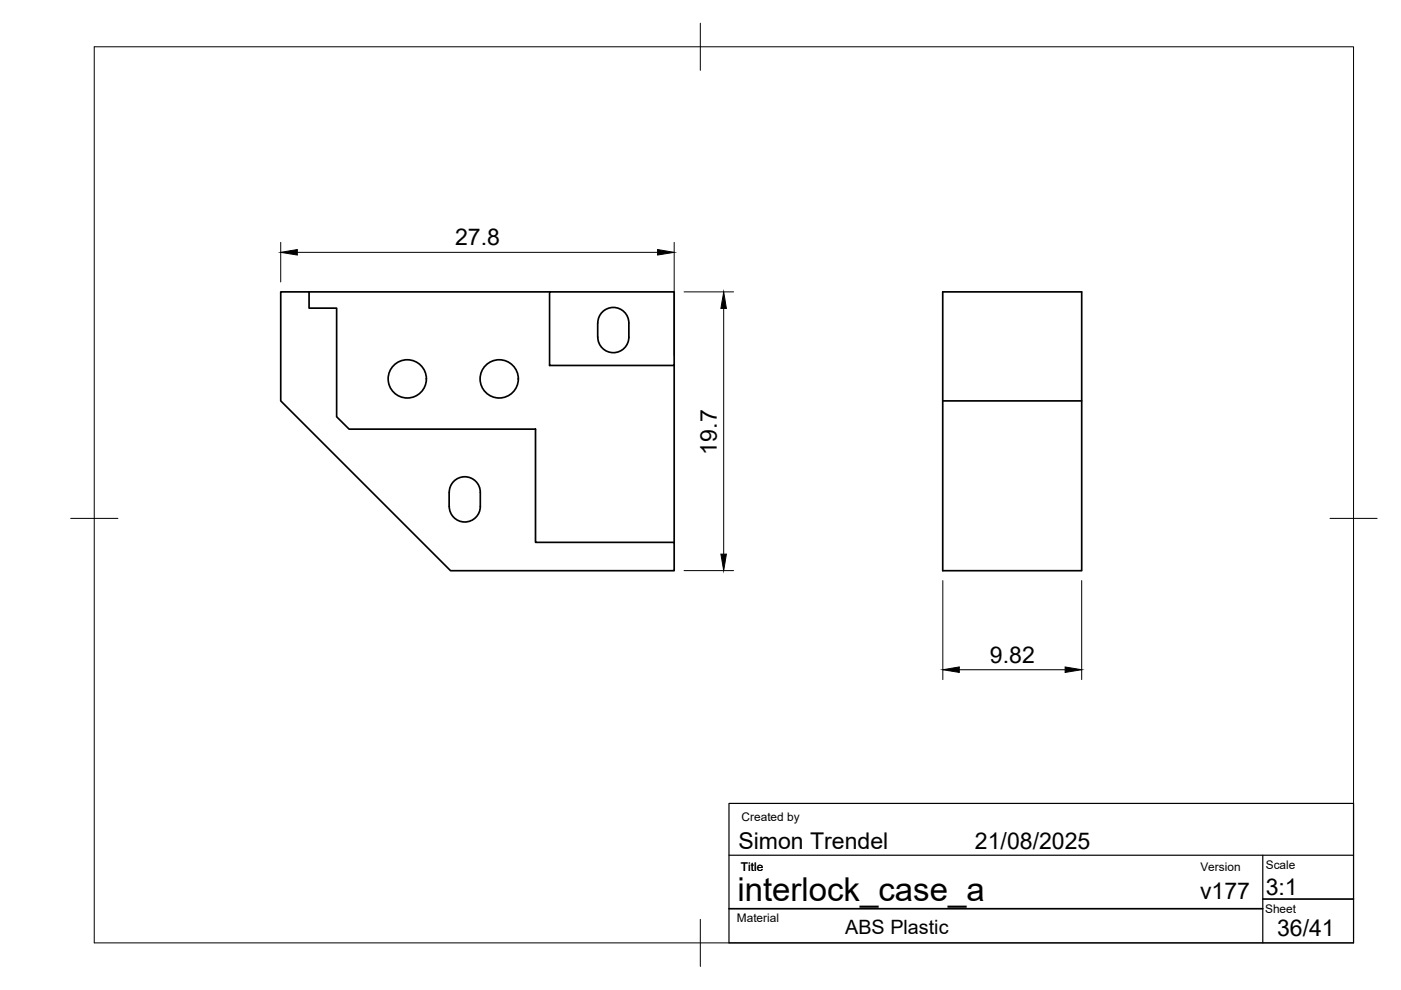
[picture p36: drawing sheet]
<svg xmlns="http://www.w3.org/2000/svg" width="297mm" height="210mm" viewBox="0 0 297 210" stroke-linecap="round" stroke-linejoin="round" font-family="sans-serif">
<defs><g id="words">
<text font-size="7" x="156.4" y="191.1">interlock_case_a</text>
<g font-size="4.9">
<text x="96.5" y="52">27.8</text>
<text x="152" y="96.4" transform="rotate(-90 152 96.4)">19.7</text>
<text x="209.9" y="140.5">9.82</text>
<text x="156.5" y="180">Simon Trendel</text>
<text x="206.7" y="180">21/08/2025</text>
<text x="254.4" y="190.6">v177</text>
<text x="268.4" y="189.7">3:1</text>
<text x="270.8" y="198.4">36/41</text>
</g>
<text font-size="4.2" x="179.2" y="198">ABS Plastic</text>
<g font-size="2.5">
<text x="157.2" y="174.2">Created by</text>
<text x="157.1" y="184.6">Title</text>
<text x="254.5" y="184.6">Version</text>
<text x="268.4" y="184.3">Scale</text>
<text x="156.2" y="195.5">Material</text>
<text x="268.2" y="193.5">Sheet</text>
</g>
</g></defs>
<!-- layer: Visible -->
<g fill="none" stroke="#000" stroke-width=".36">
<path d="M59.5 61.9h6v3.4h5.9v23.1l2.6 2.6h39.5v24h29.4v6h-47.4l-36-36zM65.5 61.9h51M116.5 61.9h26.4v15.6h-26.4zM127.7 66.2a3.3 3.3 0 0 1 3.6-.8 3.3 3.3 0 0 1 2 3.1v3a3.3 3.3 0 0 1-3.3 3.3 3.3 3.3 0 0 1-3.3-3.3v-3a3.3 3.3 0 0 1 1-2.3zM142.9 77.5v37.5M199.9 61.9h29.4v59.1h-29.4zM199.9 85h29.4M96.2 102a3.3 3.3 0 0 1 3.6-.7 3.3 3.3 0 0 1 2 3.1v3a3.3 3.3 0 0 1-3.3 3.3 3.3 3.3 0 0 1-3.3-3.3v-3a3.3 3.3 0 0 1 1-2.4z"/>
<circle cx="86.3" cy="80.3" r="4.1"/>
<circle cx="105.8" cy="80.3" r="4.1"/>
</g>
<!-- layer: BORDER -->
<path d="M20 9.9h267v190h-267zM148.5 4.9v10M15 109.9h10M282 109.9h10M148.5 194.9v10" fill="none" stroke="#000" stroke-width=".21"/>
<!-- layer: FD_Dimensions -->
<path d="M59.5 51.4v8.4M63 53.5h76.4M142.9 51.4v24M145 61.9h10.5M153.4 65.4v52.1M145 121h10.5M199.9 123.1v21M229.3 123.1v21M203.4 142h22.4" fill="none" stroke="#000" stroke-width=".21"/>
<path d="M59.5 53.5l3.5-.6v1.2zM139.4 52.9l3.5 .6-3.5 .6zM153.4 61.9l.6 3.5h-1.2zM152.8 117.5h1.2l-.6 3.5zM199.9 142l3.5-.6v1.2zM225.8 141.4l3.5 .6-3.5 .6z" fill="#000" stroke="#000" stroke-width=".21"/>
<!-- layer: TITLEBLOCK -->
<path d="M154.6 170.3h132.4v29.6h-132.4zM154.6 181.3h132.4M267.7 181.3v18.6" fill="none" stroke="#000" stroke-width=".25"/>
<path d="M154.6 192.7h113.1M267.7 190.6h19.3" fill="none" stroke="#000" stroke-width=".36"/>
<use href="#words"/>
</svg>
